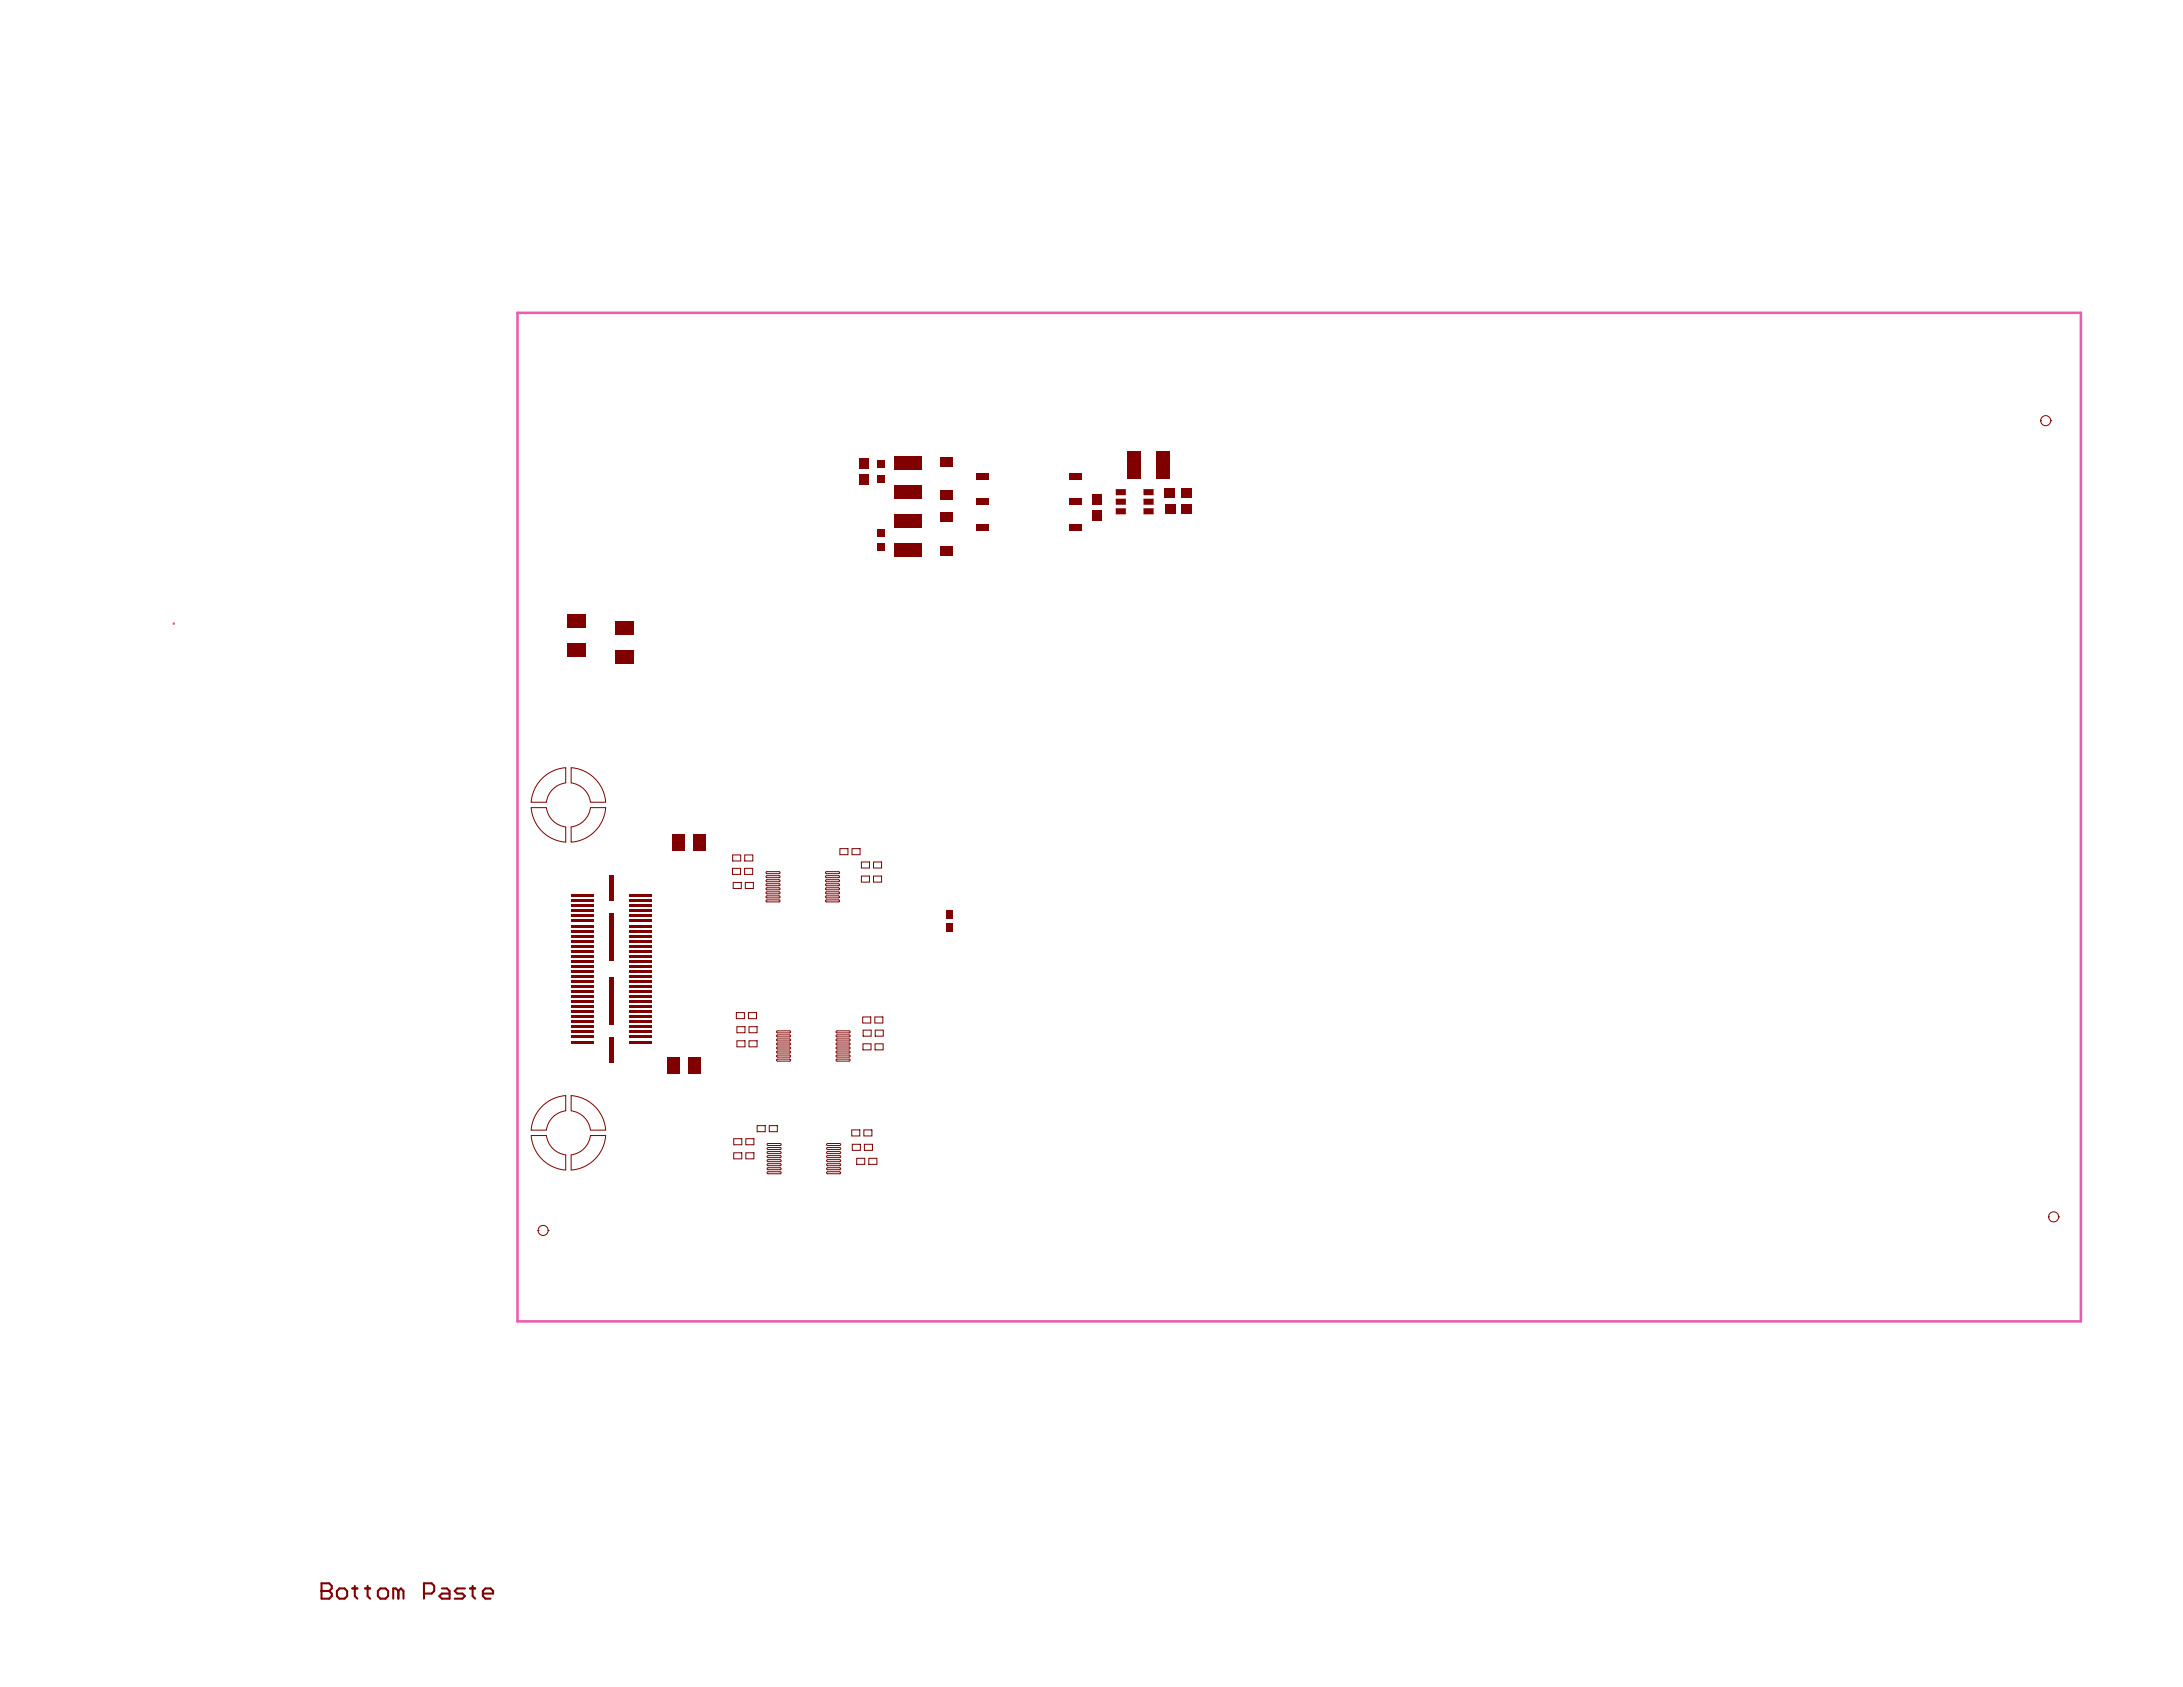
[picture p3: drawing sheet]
<svg xmlns="http://www.w3.org/2000/svg" width="279mm" height="216mm" viewBox="0 0 279 216" stroke-linecap="round" stroke-linejoin="round" font-family="sans-serif">
<g fill="none" stroke="#800000" stroke-width=".13">
<path d="M69.2 99.8a4.5 4.5 0 0 1 3.2-1.5v1.9a2.84 2.84 0 0 0-2.5 2.5h-1.9a4.7 4.7 0 0 1 1.2-2.9zM73.1 98.3a4.7 4.7 0 0 1 4.4 4.4h-1.9a2.84 2.84 0 0 0-2.5-2.5zM68 103.4h1.9a2.84 2.84 0 0 0 2.5 2.4v2a4.8 4.8 0 0 1-4.4-4.4zM73.1 105.8a2.84 2.84 0 0 0 2.5-2.4h1.9a4.7 4.7 0 0 1-4.4 4.4zM95.3 109.4h1.1v.8h-1.1zM95.4 112.9h1v.8h-1zM110.2 112.1h1.1v.8h-1.1zM110.2 110.3h1.1v.8h-1.1zM94.3 133.2h1v.8h-1zM94.3 131.4h1v.8h-1zM99.4 135.6l1.7-.1 .1 .2-.1 .1h-1.6h-.1zM99.4 135.1l1.7-.1 .1 .2-.1 .1h-1.6l-.1-.1z"/>
<path d="M99.4 134.5h1.7l.1 .1-.1 .2h-1.6l-.1-.1zM99.4 134h1.7l.1 .1-.1 .2h-1.6l-.1-.1zM99.4 133.5h1.7l.1 .1-.1 .1h-1.6h-.1zM99.4 133h1.7l.1 .1-.1 .1h-1.6h-.1zM99.4 132.5l1.7-.1 .1 .2-.1 .1h-1.6h-.1zM99.4 132l1.7-.1 .1 .2-.1 .1h-1.6l-.1-.1zM110.4 130.1h1v.8h-1zM110.5 133.6h1v.8h-1zM68 145.3h1.9a2.84 2.84 0 0 0 2.5 2.5v1.9a4.7 4.7 0 0 1-4.4-4.4zM69.2 141.8a4.5 4.5 0 0 1 3.2-1.6v2a2.84 2.84 0 0 0-2.5 2.4h-1.9a4.7 4.7 0 0 1 1.2-2.8zM73.1 147.8a2.84 2.84 0 0 0 2.5-2.5h1.9a4.7 4.7 0 0 1-4.4 4.4zM73.1 140.2a4.7 4.7 0 0 1 4.4 4.4h-1.9a2.84 2.84 0 0 0-2.5-2.4z"/>
<path d="M95.5 145.7h1v.8h-1zM96.9 144.1h1v.7h-1zM110.6 146.4h1.1v.8h-1.1zM111.2 148.2h1v.8h-1z"/>
</g>
<g fill="none" stroke="#800000" stroke-width=".26">
<path d="M41.2 203.6h.1M41.2 202.6h.9l.4 .4v.3l-.4 .3 .4 .3v.4l-.4 .3h-.9zM41.2 203.6h.9M43.1 203.6l.3-.3h.7l.3 .3v.7l-.3 .3h-.7l-.3-.3zM45.1 203.3h.6M45.4 203v1.3l.3 .3M46.7 203.3h.7M47.1 203v1.3l.3 .3M48.4 203.6l.3-.3h.6l.4 .3v.7l-.4 .3h-.6l-.3-.3zM51 203.6l-.3-.3h-.4v1.3M51 203.6v1M51 203.6l.3-.3 .3 .3v1"/>
<path d="M54.3 203.9h.9l.4-.3v-.6l-.4-.4h-.9v2M56.6 203.3h.6l.3 .3v1h-.9l-.4-.3 .4-.4h.9M59.5 203.3h-1l-.3 .3 .3 .3h.7l.3 .4-.3 .3h-1M60.2 203.3h.6M60.5 203v1.3l.3 .3M61.8 203.9h1.3v-.3l-.3-.3h-.7l-.3 .3v.7l.3 .3h.7"/>
</g>
<g fill="#800000">
<path d="M120.3 69.9h1.6v1.1h-1.6z" fill-rule="evenodd"/>
<path d="M120.4 62.8h1.5v1.2h-1.5z" fill-rule="evenodd"/>
<path d="M136.8 67.1h1.6v.8h-1.6z" fill-rule="evenodd"/>
<path d="M139.8 65.3h1.3v1.3h-1.3z" fill-rule="evenodd"/>
</g>
<path d="M95.3 111.1h1v.8h-1zM107.5 108.6h1v.8h-1zM94.2 129.6h1.1v.8h-1.1zM110.5 131.8h1v.8h-1zM95.5 147.5h1v.8h-1zM110.6 144.6h1v.8h-1z" fill="none" stroke="#800000" stroke-width=".13"/>
<g fill="#800000">
<path d="M110 60.7h1.2v1.3h-1.2z" fill-rule="evenodd"/>
<path d="M110 58.7h1.2v1.3h-1.2z" fill-rule="evenodd"/>
<path d="M121.2 118.1h.7v1.1h-.7z" fill-rule="evenodd"/>
<path d="M121.2 116.6h.7v1h-.7z" fill-rule="evenodd"/>
<path d="M120.3 65.6h1.6v1.2h-1.6z" fill-rule="evenodd"/>
<path d="M120.4 58.6h1.5v1.1h-1.5z" fill-rule="evenodd"/>
<path d="M136.8 60.5h1.6v.9h-1.6z" fill-rule="evenodd"/>
<path d="M136.8 63.8h1.6v.9h-1.6z" fill-rule="evenodd"/>
<path d="M139.8 63.3h1.3v1.2h-1.3z" fill-rule="evenodd"/>
<path d="M144.3 57.7h1.7v3.5h-1.7z" fill-rule="evenodd"/>
</g>
<g fill="none" stroke="#800000" stroke-width=".36">
<path d="M80.5 117.9h2.9M80.5 115.3h2.9M80.5 119.8h2.9M80.5 117.2h2.9M80.5 118.5h2.9M80.5 114.6h2.9M80.5 115.9h2.9M80.5 132.7h2.9M80.5 130.8h2.9M80.5 132.1h2.9M80.5 128.2h2.9M80.5 128.8h2.9"/>
<path d="M80.5 125.6h2.9M80.5 126.3h2.9M80.5 123h2.9M80.5 123.7h2.9M80.5 120.4h2.9M80.5 121.1h2.9M80.5 133.4h2.9M80.5 130.1h2.9M80.5 131.4h2.9M80.5 127.5h2.9M80.5 125h2.9M80.5 122.4h2.9"/>
</g>
<path d="M78.7 83.3h2.4v1.6h-2.4z" fill-rule="evenodd" fill="#800000"/>
<path d="M93.9 145.7h1v.8h-1z" fill="none" stroke="#800000" stroke-width=".13"/>
<g fill="#800000">
<path d="M85.4 135.3h1.6v2.1h-1.6z" fill-rule="evenodd"/>
<path d="M88 135.3h1.6v2.1h-1.6z" fill-rule="evenodd"/>
</g>
<g fill="none" stroke="#800000" stroke-width=".13">
<path d="M93.8 109.4h1v.8h-1zM93.8 112.9h1.1v.8h-1.1zM98.1 115.2h1.6l.1 .1-.1 .1h-1.5l-.2-.1zM98.1 114.7h1.6l.1 .1-.1 .1h-1.5l-.2-.1zM98.1 114.2l1.6-.1 .1 .2-.1 .1h-1.5h-.1zM98.1 113.7l1.6-.1 .1 .1-.1 .2h-1.5l-.2-.2zM98.1 113.1h1.6l.1 .1-.1 .2h-1.5l-.1-.1zM98.1 112.6h1.6l.1 .1-.1 .1h-1.5l-.2-.1zM98.1 112.1h1.6l.1 .1-.1 .1h-1.5l-.2-.1zM98.1 111.6h1.6l.1 .1-.1 .1h-1.5h-.1zM111.8 112.1h1v.8h-1zM111.8 110.3h1v.8h-1z"/>
<path d="M95.9 133.2h1v.8h-1zM95.9 131.4h1v.8h-1zM107 135.6l1.7-.1 .1 .2-.1 .1h-1.6h-.1zM107 135.1l1.7-.1 .1 .2-.1 .1h-1.6l-.1-.1zM107 134.5h1.7l.1 .1-.1 .2h-1.6l-.1-.2zM107 134h1.7l.1 .1-.1 .2h-1.6l-.1-.2zM107 133.5h1.7l.1 .1-.1 .1h-1.6h-.1zM107 133h1.7l.1 .1-.1 .1h-1.6l-.1-.1zM107 132.5l1.7-.1 .1 .2-.1 .1h-1.6h-.1zM107 132l1.7-.1 .1 .2-.1 .1h-1.6l-.1-.1zM112 130.1h1v.8h-1zM112 133.6h1v.8h-1z"/>
<path d="M98.2 150h1.7l.1 .1-.1 .1h-1.6l-.1-.1zM98.2 149.5l1.7-.1 .1 .2-.1 .1h-1.6h-.1zM98.2 149l1.7-.1 .1 .2-.1 .1h-1.6l-.1-.1zM98.2 148.4h1.7l.1 .1-.1 .2h-1.6l-.1-.1zM98.2 147.4h1.7l.1 .1-.1 .1h-1.6l-.1-.1zM98.2 146.9h1.7l.1 .1-.1 .1h-1.6h-.1zM98.2 146.4l1.7-.1 .1 .2-.1 .1h-1.6h-.1zM98.5 144.1h1v.7h-1zM109.1 146.4h1v.8h-1zM109.6 148.2h1.1v.8h-1.1z"/>
</g>
<g fill="#800000">
<path d="M112.3 69.6h1v1h-1z" fill-rule="evenodd"/>
<path d="M112.3 67.7h1v1h-1z" fill-rule="evenodd"/>
<path d="M112.3 59h1v.9h-1z" fill-rule="evenodd"/>
<path d="M125 67.1h1.6v.8h-1.6z" fill-rule="evenodd"/>
<path d="M142.8 65.1l1.2-.1 .1 .8h-1.2z" fill-rule="evenodd"/>
<path d="M146.4 65.1l1.2-.1v.8h-1.2z" fill-rule="evenodd"/>
<path d="M142.8 62.7l1.2-.1 .1 .7-1.2 .1z" fill-rule="evenodd"/>
<path d="M146.4 62.7l1.2-.1v.7l-1.2 .1z" fill-rule="evenodd"/>
<path d="M149.1 64.5h1.3v1.2h-1.3z" fill-rule="evenodd"/>
<path d="M151.2 64.5h1.3v1.2h-1.3z" fill-rule="evenodd"/>
<path d="M149.1 62.5h1.3v1.2h-1.3z" fill-rule="evenodd"/>
<path d="M151.2 62.5h1.2v1.2h-1.2z" fill-rule="evenodd"/>
</g>
<g fill="#800000">
<path d="M142.8 65.8h.1z"/>
<path d="M147.6 63.3v.1z"/>
<path d="M146.4 62.6v.1z"/>
<path d="M144 65.8h.1zM144 65.8h.1h-.1z"/>
<path d="M144 65v.1zM144 65l.1 .1z"/>
<path d="M142.8 65.1h.1zM142.8 65.1h.1z"/>
<path d="M147.6 65v.1zM147.6 65v.1z"/>
<path d="M144 63.3h.1zM144 63.3h.1l-.1 .1z"/>
<path d="M144 62.6v.1zM144 62.6l.1 .1z"/>
<path d="M142.8 62.7h.1zM142.8 62.6l.1 .1z"/>
<path d="M142.9 63.3v.1zM142.8 63.3l.1 .1z"/>
<path d="M147.6 62.6v.1zM147.6 62.6v.1z"/>
<path d="M146.4 63.3v.1zM146.4 63.3v.1z"/>
</g>
<path d="M68.9 157.5h.1M68.9 157.5a.65 .65 0 0 0 .6 .6 .65 .65 0 0 0 .7-.6M68.9 157.5a.65 .65 0 0 1 .6-.7 .65 .65 0 0 1 .7 .7M70.2 157.5h.1" fill="none" stroke="#800000" stroke-width=".13"/>
<path d="M78 132.8h.5v3.2h-.5z" fill-rule="evenodd" fill="#800000"/>
<path d="M80.5 121.7h2.9M80.5 124.3h2.9M80.5 126.9h2.9M80.5 129.5h2.9" fill="none" stroke="#800000" stroke-width=".36"/>
<path d="M78 111.9h.5v3.3h-.5z" fill-rule="evenodd" fill="#800000"/>
<path d="M80.5 116.6h2.9M80.5 119.2h2.9" fill="none" stroke="#800000" stroke-width=".36"/>
<path d="M78.7 79.5h2.4v1.7h-2.4z" fill-rule="evenodd" fill="#800000"/>
<path d="M93.8 111.1h1v.8h-1zM93.9 147.5h1v.8h-1z" fill="none" stroke="#800000" stroke-width=".13"/>
<g fill="#800000">
<path d="M86.1 106.7h1.6v2.1h-1.6z" fill-rule="evenodd"/>
<path d="M88.7 106.7h1.6v2.1h-1.6z" fill-rule="evenodd"/>
</g>
<path d="M109 108.6h1.1v.8h-1.1zM95.8 129.6h1v.8h-1zM112 131.8h1.1v.8h-1.1zM98.2 147.9h1.7l.1 .1-.1 .2h-1.6l-.1-.2zM109 144.6h1v.8h-1z" fill="none" stroke="#800000" stroke-width=".13"/>
<g fill="#800000">
<path d="M112.3 60.8h1v1h-1z" fill-rule="evenodd"/>
<path d="M125 60.5h1.6v.9h-1.6z" fill-rule="evenodd"/>
<path d="M125 63.8h1.6v.9h-1.6z" fill-rule="evenodd"/>
<path d="M142.8 63.9l1.2-.1 .1 .7-1.2 .1z" fill-rule="evenodd"/>
<path d="M146.4 63.9l1.2-.1v.7l-1.2 .1z" fill-rule="evenodd"/>
<path d="M148.1 57.7h1.6v3.5h-1.6z" fill-rule="evenodd"/>
</g>
<g fill="#800000">
<path d="M147.6 64.5v.1z"/>
<path d="M146.4 63.8v.1z"/>
<path d="M144 64.5h.1zM144 64.5h.1l-.1 .1z"/>
<path d="M144 63.8v.1zM144 63.8l.1 .1z"/>
<path d="M142.8 63.9h.1zM142.8 63.8l.1 .1z"/>
<path d="M142.9 64.5v.1zM142.8 64.5l.1 .1z"/>
<path d="M147.6 63.8v.1zM147.6 63.8v.1z"/>
<path d="M146.4 64.5v.1zM146.4 64.5v.1z"/>
</g>
<path d="M261.2 53.8h.1M261.2 53.8a.65 .65 0 0 0 .6 .7 .65 .65 0 0 0 .7-.7M261.2 53.8a.65 .65 0 0 1 .6-.6 .65 .65 0 0 1 .7 .6M262.5 53.8h.1" fill="none" stroke="#800000" stroke-width=".13"/>
<g fill="#800000">
<path d="M78 125.1h.5v6h-.5z" fill-rule="evenodd"/>
<path d="M78 116.9h.5v6h-.5z" fill-rule="evenodd"/>
</g>
<g fill="none" stroke="#800000" stroke-width=".36">
<path d="M73.1 117.9h2.9M73.1 115.3h2.9M73.1 119.8h2.9M73.1 117.2h2.9M73.1 118.5h2.9M73.1 114.6h2.9M73.1 115.9h2.9M73.1 132.7h2.9M73.1 130.8h2.9M73.1 132.1h2.9M73.1 128.2h2.9M73.1 128.8h2.9"/>
<path d="M73.1 125.6h2.9M73.1 126.3h2.9M73.1 123h2.9M73.1 123.7h2.9M73.1 120.4h2.9M73.1 121.1h2.9M73.1 133.4h2.9M73.1 130.1h2.9M73.1 131.4h2.9M73.1 127.5h2.9M73.1 125h2.9M73.1 122.4h2.9"/>
</g>
<g fill="none" stroke="#800000" stroke-width=".13">
<path d="M105.7 115.2h1.6l.2 .1-.2 .1h-1.5l-.1-.1zM105.7 114.7h1.6l.2 .1-.2 .1h-1.5l-.1-.1zM105.7 114.2l1.6-.1 .2 .2-.2 .1h-1.5l-.1-.1zM105.7 113.7l1.6-.1 .2 .1-.2 .2h-1.5l-.1-.2zM105.7 113.1h1.6l.2 .1-.2 .2h-1.5l-.1-.1zM105.7 112.6h1.6l.2 .1-.2 .1h-1.5l-.1-.1zM105.7 112.1h1.6l.2 .1-.2 .1h-1.5l-.1-.1zM105.7 111.6h1.6l.2 .1-.2 .1h-1.5l-.1-.1zM105.8 150h1.7l.1 .1-.1 .1h-1.6l-.1-.1zM105.8 149.5l1.7-.1 .1 .2-.1 .1h-1.6l-.1-.1zM105.8 149l1.7-.1 .1 .2-.1 .1h-1.6l-.1-.1zM105.8 148.4h1.7l.1 .1-.1 .2h-1.6l-.1-.1z"/>
<path d="M105.8 147.4h1.7l.1 .1-.1 .1h-1.6l-.1-.1zM105.8 146.9h1.7l.1 .1-.1 .1h-1.6l-.1-.1zM105.8 146.4l1.7-.1 .1 .2-.1 .1h-1.6h-.1z"/>
</g>
<g fill="#800000">
<path d="M114.5 69.6h3.4v1.6h-3.4z" fill-rule="evenodd"/>
<path d="M114.5 62.1h3.4v1.7h-3.4z" fill-rule="evenodd"/>
</g>
<path d="M73.1 116.6h2.9M73.1 119.2h2.9M73.1 121.7h2.9M73.1 124.3h2.9M73.1 126.9h2.9M73.1 129.5h2.9" fill="none" stroke="#800000" stroke-width=".36"/>
<g fill="#800000">
<path d="M72.6 82.4h2.4v1.7h-2.4z" fill-rule="evenodd"/>
<path d="M72.6 78.6h2.4v1.7h-2.4z" fill-rule="evenodd"/>
</g>
<path d="M105.8 147.9h1.7l.1 .1-.1 .2h-1.6l-.1-.2z" fill="none" stroke="#800000" stroke-width=".13"/>
<g fill="#800000">
<path d="M114.5 65.8h3.4v1.7h-3.4z" fill-rule="evenodd"/>
<path d="M114.5 58.4h3.4v1.6h-3.4z" fill-rule="evenodd"/>
</g>
<path d="M262.2 155.7h.1M262.2 155.7a.65 .65 0 0 0 .6 .7 .65 .65 0 0 0 .7-.7M262.2 155.7a.65 .65 0 0 1 .6-.6 .65 .65 0 0 1 .7 .6M263.5 155.7h.1" fill="none" stroke="#800000" stroke-width=".13"/>
<path d="M66.2 40h200.1v129.1h-200.1zM22.3 79.8h-.1" fill="none" stroke="#e85dac" stroke-width=".33"/>
</svg>
